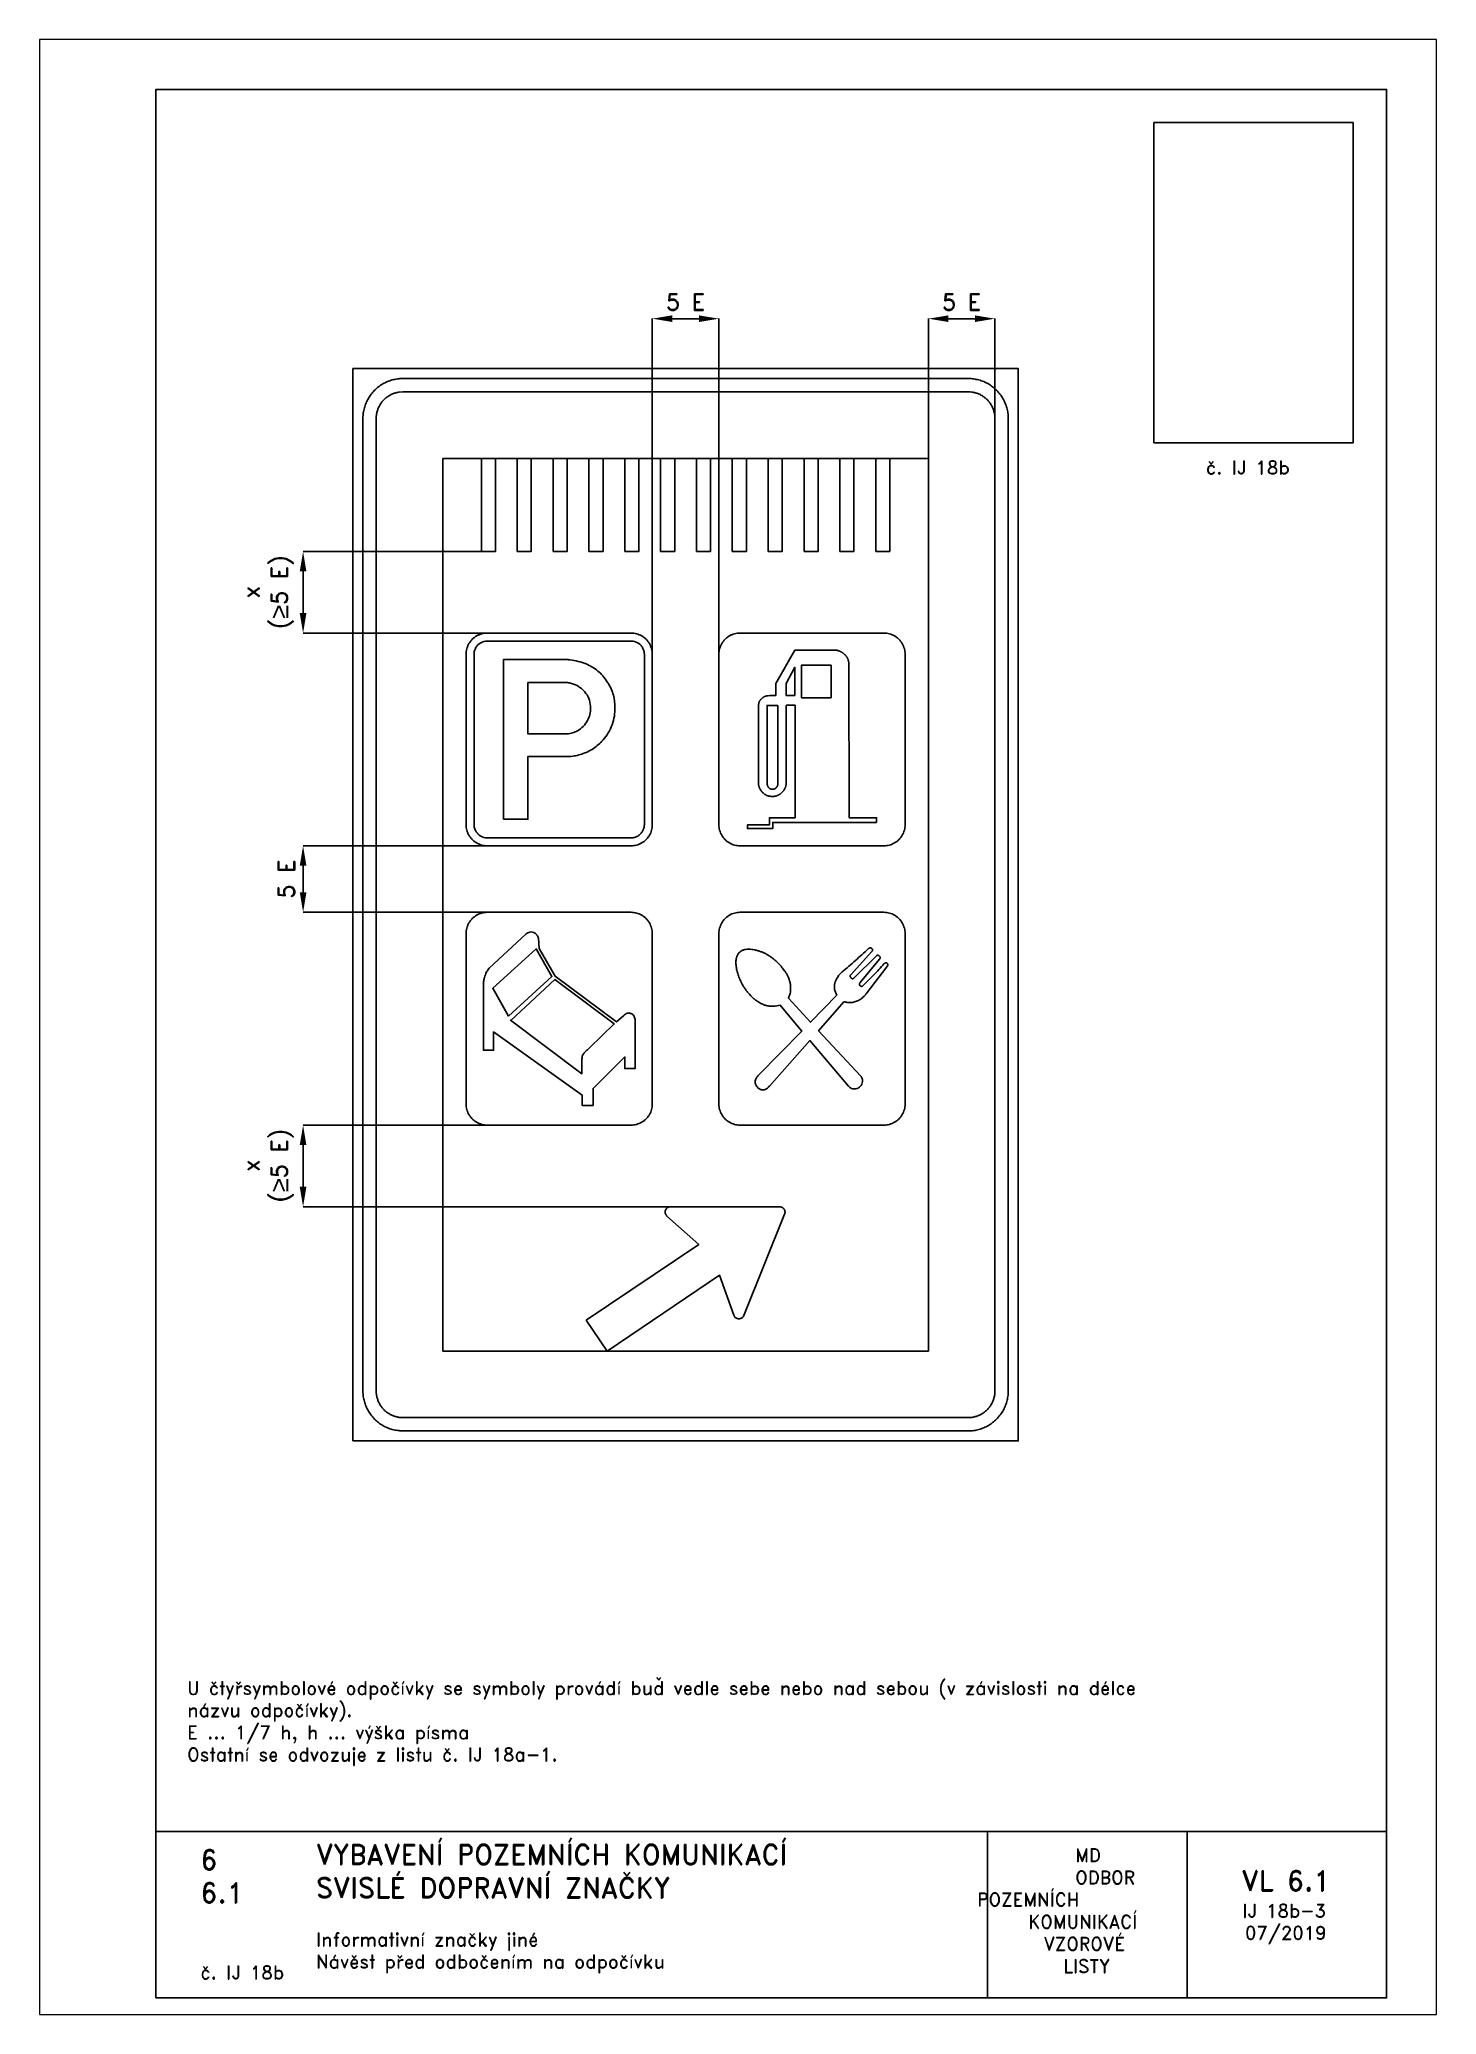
# Paper-space layout 'IJ 18b-3' of a CAD drawing. Header units: millimetres. Extents: x 0 to 210, y 0 to 297.
# The model-space entities are those that its viewports show. They can reach past a viewport. Long polylines and large blocks are cut down to what shows.
import ezdxf

# ---------------------------------------------------------------- set-up
doc = ezdxf.new("R2010")
doc.units = ezdxf.units.MM
doc.header["$LTSCALE"] = 5
doc.linetypes.add('ČÁRKOVANÁX2', pattern=[1.5, 1, -0.5])
for name, color, linetype in [('Kóty', 2, 'Continuous'), ('Rozpiska', 7, 'Continuous'), ('Značka', 7, 'Continuous')]:
    doc.layers.add(name, color=color, linetype=linetype)
doc.layers.add('Rámeček', color=6, linetype='Continuous', plot=False)
doc.styles.get("Standard").update_dxf_attribs({"font": 'romand.shx', "height": 50})
doc.dimstyles.get("Standard").update_dxf_attribs({"dimtxt": 50, "dimasz": 60, "dimexe": 0.18, "dimexo": 0.0625, "dimgap": 25, "dimtad": 1, "dimdec": 0, "dimzin": 0, "dimdsep": 46, "dimtxsty": 'Standard', "dimcen": 0.09, "dimadec": 0, "dimazin": 0, "dimtfac": 1, "dimtdec": 0, "dimtofl": 0, "dimtmove": 0, "dimatfit": 3, "dimfxl": 1, "dimtolj": 1, "dimtzin": 0, "dimarcsym": 0})
picture_1 = doc.add_image_def('image1.png', size_in_pixel=(238, 382))

psp = doc.layouts.new('IJ 18b-3')

# ---------------------------------------------------------------- texts
at = {"layer": 'Rozpiska', "color": 7, "attachment_point": 1}
for s, width, heights, insert, char_height in [('\\pi2.51048;č. IJ 18b', 19.4019, [0], (172.83, 233.62), 2), ('U čtyřsymbolové odpočívky se symboly provádí buď vedle sebe nebo nad sebou (v závislosti na délce \\Pnázvu odpočívky).{\\H2.19048x; }\\PE ... 1/7 h, h ... výška písma{\\H1.79365x; }\\POstatní se odvozuje z listu č. IJ 18a-1.{\\H1.73545x; }', 177.6822, [0], (22.19, 50.1), 2), ('6', 149.0422, [0], (24.17, 24.77), 3), ('{\\C6;VYBAVENÍ POZEMNÍCH KOMUNIKACÍ\\P}SVISLÉ DOPRAVNÍ ZNAČKY{\\H1.34524x; }', 149.0422, [0], (41.56, 25.56), 3), ('\\pi14.7414;{\\C6;MD\\P\\pi2.36044;}ODBOR POZEMNÍCH{\\H1.57143x; }\\P\\pi7.69378;KOMUNIKACÍ{\\H1.5x; }\\P\\pi9.97949;{\\C6;VZOROVÉ\\H1.47619x; \\H0.67742x;\\P\\pi12.93187;LISTY\\H1.26984x; }', 33.1018, [0], (140.95, 24.95), 2), ('\\pi1.03113;{\\H1.5x;\\C6;VL 6.1\\P\\pi1.12633;\\H0.66667x;IJ 18b-3\\H1.66666x; \\H0.6x;\\P\\pi1.5549;07/2019\\H1.80159x; }', 16.0623, [0], (179.66, 21.61), 2), ('6.1', 149.0422, [0], (24.17, 19.78), 3), ('{\\C6;Informativní značky jiné\\P}Návěst před odbočením na odpočívku{\\H1.83333x; }', 149.0422, [0], (41.56, 12.29), 2), ('{\\C6;č. IJ 18b}', 18.3305, [2.67], (24.18, 7.31), 2)]:
    psp.add_mtext_dynamic_manual_height_columns(s, width=width, gutter_width=100, heights=heights, dxfattribs=dict(at, insert=insert, char_height=char_height))

msp = doc.modelspace()

# ---------------------------------------------------------------- texts
at = {"layer": 'Kóty', "char_height": 50, "attachment_point": 5, "rotation": 90}
for insert, width in [((651.6, 3485.1), 304.646), ((651.6, 1760.3), 312.556)]:
    msp.add_mtext('\\A1;x\\P({\\fArial|b0|i0|c238|p34;\\H1.08333x;≥\\Fromand|c238;\\H0.92308x;5 E)}', dxfattribs=dict(at, insert=insert, width=width))

# ---------------------------------------------------------------- blocks, each defined once
blk = doc.blocks.new('*D0')
at = {"layer": 'Defpoints', "color": 0, "transparency": 16777216}
for p in [(2836.4, 4307.7), (2636.4, 3887.7), (2836.4, 3909.2)]:
    blk.add_point(p, dxfattribs=at)
at = {"layer": 'Kóty', "color": 0, "lineweight": -2, "transparency": 16777216}
for p, q in [((2636.4, 3887.7), (2636.4, 4307.9)), ((2696.4, 4307.7), (2776.4, 4307.7)), ((2836.4, 3909.3), (2836.4, 4307.9))]:
    blk.add_line(p, q, dxfattribs=at)
at = {"layer": 'Kóty', "color": 0, "transparency": 16777216}
for points in [[(2696.4, 4317.7), (2696.4, 4297.7), (2636.4, 4307.7)], [(2776.4, 4317.7), (2776.4, 4297.7), (2836.4, 4307.7)]]:
    blk.add_solid(points, dxfattribs=at)
at = {"layer": 'Kóty', "color": 0, "transparency": 16777216, "insert": (2736.4, 4357.7), "char_height": 50, "attachment_point": 5}
blk.add_mtext('\\A1;5 E', dxfattribs=at)
blk = doc.blocks.new('*D1')
at = {"layer": 'Defpoints', "color": 0, "transparency": 16777216}
for p in [(756.4, 2722.3), (1345.2, 2722.3), (1346.2, 2522.3)]:
    blk.add_point(p, dxfattribs=at)
at = {"layer": 'Kóty', "color": 0, "lineweight": -2, "transparency": 16777216}
for p, q in [((1345.1, 2722.3), (756.2, 2722.3)), ((756.4, 2582.3), (756.4, 2662.3)), ((1346.1, 2522.3), (756.2, 2522.3))]:
    blk.add_line(p, q, dxfattribs=at)
at = {"layer": 'Kóty', "color": 0, "transparency": 16777216}
for points in [[(746.4, 2662.3), (766.4, 2662.3), (756.4, 2722.3)], [(746.4, 2582.3), (766.4, 2582.3), (756.4, 2522.3)]]:
    blk.add_solid(points, dxfattribs=at)
at = {"layer": 'Kóty', "color": 0, "transparency": 16777216, "insert": (706.4, 2622.3), "char_height": 50, "attachment_point": 5, "rotation": 90}
blk.add_mtext('\\A1;5 E', dxfattribs=at)
blk = doc.blocks.new('*D2')
at = {"layer": 'Defpoints', "color": 0, "transparency": 16777216}
for p in [(2006.4, 4307.7), (1806.4, 3195.5), (2006.4, 3195.5)]:
    blk.add_point(p, dxfattribs=at)
at = {"layer": 'Kóty', "color": 0, "lineweight": -2, "transparency": 16777216}
for p, q in [((1806.4, 3195.6), (1806.4, 4307.9)), ((1866.4, 4307.7), (1946.4, 4307.7)), ((2006.4, 3195.6), (2006.4, 4307.9))]:
    blk.add_line(p, q, dxfattribs=at)
at = {"layer": 'Kóty', "color": 0, "transparency": 16777216}
for points in [[(1866.4, 4317.7), (1866.4, 4297.7), (1806.4, 4307.7)], [(1946.4, 4317.7), (1946.4, 4297.7), (2006.4, 4307.7)]]:
    blk.add_solid(points, dxfattribs=at)
at = {"layer": 'Kóty', "color": 0, "transparency": 16777216, "insert": (1906.4, 4357.7), "char_height": 50, "attachment_point": 5}
blk.add_mtext('\\A1;5 E', dxfattribs=at)

# ---------------------------------------------------------------- dimensions: what is measured, and where the dimension line sits
at = {"layer": 'Kóty'}
for base, p1, p2, picture, middle in [((2006.4, 4307.7), (1806.4, 3195.5), (2006.4, 3195.5), '*D2', (1906.4, 4357.7)), ((2836.4, 4307.7), (2636.4, 3887.7), (2836.4, 3909.2), '*D0', (2736.4, 4357.7))]:
    dim = msp.add_linear_dim(base=base, p1=p1, p2=p2, text='5 E', dimstyle='Standard', dxfattribs=at)
    dim.commit()
    dim.dimension.update_dxf_attribs({"geometry": picture, "text_midpoint": middle})
dim = msp.add_linear_dim(base=(756.4, 2722.3), p1=(1346.2, 2522.3), p2=(1345.2, 2722.3), angle=90, text='5 E', dimstyle='Standard', dxfattribs=at)
dim.commit()
dim.dimension.update_dxf_attribs({"geometry": '*D1', "text_midpoint": (706.4, 2622.3)})

# ---------------------------------------------------------------- linework, layer by layer
at = {"layer": 'Kóty'}
for p, q in [((1292.4, 3607.7), (756.2, 3607.7)), ((756.4, 3547.7), (756.4, 3422.3)), ((1313.6, 3362.3), (756.2, 3362.3)), ((1345.2, 1882.3), (756.2, 1882.3)), ((756.4, 1696.8), (756.4, 1822.3)), ((1882.3, 1636.8), (756.2, 1636.8))]:
    msp.add_line(p, q, dxfattribs=at)
for points in [[(746.4, 3547.7), (766.4, 3547.7), (756.4, 3607.7)], [(746.4, 3422.3), (766.4, 3422.3), (756.4, 3362.3)], [(746.4, 1822.3), (766.4, 1822.3), (756.4, 1882.3)], [(746.4, 1696.8), (766.4, 1696.8), (756.4, 1636.8)]]:
    msp.add_solid(points, dxfattribs=at)
at = {"layer": 'Značka', "color": 5}
for points in [[(906.4, 932.7), (906.4, 4157.7), (2906.4, 4157.7), (2906.4, 932.7), (906.4, 932.7)], [(1292.4, 3607.7), (1292.4, 3887.6), (1334.9, 3887.6), (1334.9, 3607.7), (1292.4, 3607.7)], [(1400.2, 3607.7), (1400.2, 3887.6), (1442.6, 3887.6), (1442.6, 3607.7), (1400.2, 3607.7)], [(1508, 3607.7), (1508, 3887.6), (1550.4, 3887.6), (1550.4, 3607.7), (1508, 3607.7)], [(1615.7, 3607.7), (1615.7, 3887.6), (1658.2, 3887.6), (1658.2, 3607.7), (1615.7, 3607.7)], [(1723.5, 3607.7), (1723.5, 3887.6), (1766, 3887.6), (1766, 3607.7), (1723.5, 3607.7)], [(1831.3, 3607.7), (1831.3, 3887.6), (1873.7, 3887.6), (1873.7, 3607.7), (1831.3, 3607.7)], [(1939.1, 3607.7), (1939.1, 3887.6), (1981.5, 3887.6), (1981.5, 3607.7), (1939.1, 3607.7)], [(2046.8, 3607.7), (2046.8, 3887.6), (2089.3, 3887.6), (2089.3, 3607.7), (2046.8, 3607.7)], [(2154.6, 3607.7), (2154.6, 3887.6), (2197, 3887.6), (2197, 3607.7), (2154.6, 3607.7)], [(2262.4, 3607.7), (2262.4, 3887.6), (2304.8, 3887.6), (2304.8, 3607.7), (2262.4, 3607.7)], [(2370.1, 3607.7), (2370.1, 3887.6), (2412.6, 3887.6), (2412.6, 3607.7), (2370.1, 3607.7)], [(2477.9, 3607.7), (2477.9, 3887.6), (2520.4, 3887.6), (2520.4, 3607.7), (2477.9, 3607.7)]]:
    msp.add_lwpolyline(points, dxfattribs=at)
for points in [[(1056.4, 962.7), (1055.9, 962.7), (1055.5, 962.7, -0.032207), (1040, 963.8, -0.035399), (1024.7, 966.9, -0.036245), (1010, 971.9, -0.034411), (996.1, 978.9, -0.033707), (983.2, 987.5, -0.034086), (971.5, 997.8, -0.03418), (961.2, 1009.5, -0.034255), (952.6, 1022.4, -0.03402), (945.7, 1036.3, -0.033375), (940.6, 1051, -0.034152), (937.4, 1066.2, -0.036782), (936.4, 1081.7), (936.4, 1082.2), (936.4, 1082.7), (936.4, 4007.7), (936.4, 4008.1), (936.4, 4008.6, -0.032207), (937.5, 4024.1, -0.035399), (940.6, 4039.3, -0.036245), (945.6, 4054.1, -0.034411), (952.6, 4067.9, -0.033707), (961.3, 4080.9, -0.034086), (971.5, 4092.5, -0.03418), (983.2, 4102.8, -0.034255), (996.1, 4111.4, -0.03402), (1010, 4118.4, -0.033375), (1024.7, 4123.4, -0.034152), (1040, 4126.6, -0.036782), (1055.5, 4127.7), (1055.9, 4127.7), (1056.4, 4127.7), (2756.4, 4127.7), (2756.9, 4127.7), (2757.3, 4127.7, -0.032207), (2772.8, 4126.6, -0.035399), (2788.1, 4123.4, -0.036245), (2802.8, 4118.4, -0.034411), (2816.7, 4111.4, -0.033707), (2829.6, 4102.8, -0.034086), (2841.2, 4092.5, -0.03418), (2851.5, 4080.9, -0.034255), (2860.2, 4067.9, -0.03402), (2867.1, 4054.1, -0.033375), (2872.1, 4039.3, -0.034152), (2875.4, 4024.1, -0.036782), (2876.4, 4008.6), (2876.4, 4008.1), (2876.4, 4007.7), (2876.4, 1082.7), (2876.4, 1082.2), (2876.4, 1081.7, -0.032207), (2875.3, 1066.2, -0.035399), (2872.1, 1051, -0.036245), (2867.2, 1036.3, -0.034411), (2860.2, 1022.4, -0.033707), (2851.5, 1009.5, -0.034086), (2841.2, 997.8, -0.03418), (2829.6, 987.5, -0.034255), (2816.7, 978.9, -0.03402), (2802.8, 972, -0.033375), (2788.1, 966.9, -0.034152), (2772.8, 963.7, -0.036782), (2757.3, 962.7), (2756.9, 962.7), (2756.4, 962.7), (1056.4, 962.7)], [(1056.4, 1002.7), (2756.4, 1002.7), (2756.7, 1002.7), (2757, 1002.7, 0.032183), (2767.4, 1003.4, 0.035493), (2777.5, 1005.5, 0.036297), (2787.3, 1008.8, 0.034425), (2796.6, 1013.5, 0.033754), (2805.2, 1019.2, 0.034097), (2813, 1026.1, 0.034211), (2819.8, 1033.9, 0.03418), (2825.6, 1042.5, 0.034014), (2830.2, 1051.8, 0.03347), (2833.6, 1061.6, 0.034124), (2835.7, 1071.7, 0.036764), (2836.4, 1082), (2836.4, 1082.4), (2836.4, 1082.7), (2836.4, 4007.7), (2836.4, 4008), (2836.4, 4008.3, 0.032183), (2835.7, 4018.6, 0.035493), (2833.6, 4028.8, 0.036297), (2830.2, 4038.6, 0.034425), (2825.6, 4047.9, 0.033754), (2819.8, 4056.5, 0.034097), (2813, 4064.2, 0.034211), (2805.2, 4071.1, 0.03418), (2796.6, 4076.9, 0.034014), (2787.3, 4081.5, 0.03347), (2777.5, 4084.8, 0.034124), (2767.3, 4087, 0.036764), (2757, 4087.7), (2756.7, 4087.7), (2756.4, 4087.7), (1056.4, 4087.7), (1056.1, 4087.7), (1055.8, 4087.7), (1045.4, 4086.9, 0.035493), (1035.3, 4084.8, 0.036297), (1025.5, 4081.5, 0.034425), (1016.2, 4076.9, 0.033754), (1007.6, 4071.1, 0.034097), (999.8, 4064.2, 0.034211), (993, 4056.5, 0.03418), (987.2, 4047.9, 0.034014), (982.6, 4038.6, 0.03347), (979.2, 4028.8, 0.034124), (977.1, 4018.6, 0.036764), (976.4, 4008.3, 0.001553), (976.4, 4008), (976.4, 4007.7), (976.4, 1082.7), (976.4, 1082.4), (976.4, 1082, 0.032183), (977.1, 1071.7, 0.035493), (979.2, 1061.6, 0.036297), (982.5, 1051.7, 0.034425), (987.2, 1042.5, 0.033754), (993, 1033.9, 0.034097), (999.8, 1026.1, 0.034211), (1007.6, 1019.2, 0.03418), (1016.2, 1013.5, 0.034014), (1025.5, 1008.9, 0.03347), (1035.3, 1005.5, 0.034124), (1045.4, 1003.4, 0.036764), (1055.8, 1002.7), (1056.1, 1002.7), (1056.4, 1002.7)], [(1310.4, 2722.3), (1310.1, 2722.3), (1309.9, 2722.3, -0.032205), (1301.6, 2722.8, -0.035467), (1293.5, 2724.5, -0.036263), (1285.7, 2727.2, -0.034341), (1278.2, 2730.9, -0.033748), (1271.4, 2735.5, -0.034108), (1265.1, 2741, -0.034171), (1259.6, 2747.2, -0.034262), (1255.1, 2754.1, -0.03395), (1251.3, 2761.5, -0.03342), (1248.7, 2769.4, -0.034145), (1246.9, 2777.5, -0.036754), (1246.4, 2785.8), (1246.4, 2786), (1246.4, 2786.3), (1246.4, 3298.3), (1246.4, 3298.5), (1246.4, 3298.8, -0.032203), (1247, 3307, -0.035467), (1248.7, 3315.1, -0.036263), (1251.3, 3323, -0.034499), (1255.1, 3330.4, -0.033714), (1259.7, 3337.3, -0.034071), (1265.1, 3343.5, -0.034171), (1271.4, 3349, -0.034262), (1278.2, 3353.6, -0.034003), (1285.7, 3357.3, -0.033402), (1293.5, 3360, -0.034087), (1301.6, 3361.7, -0.036754), (1309.9, 3362.3), (1310.1, 3362.3), (1310.4, 3362.3), (1742.4, 3362.3), (1742.6, 3362.3), (1742.9, 3362.3, -0.032147), (1751.2, 3361.7, -0.035351), (1759.3, 3360, -0.036318), (1767.1, 3357.3, -0.034446), (1774.5, 3353.6, -0.033748), (1781.4, 3349, -0.034108), (1787.6, 3343.5, -0.034171), (1793.1, 3337.3, -0.034262), (1797.7, 3330.4, -0.034003), (1801.4, 3323, -0.033458), (1804.1, 3315.1, -0.034145), (1805.8, 3307, -0.036752), (1806.4, 3298.8), (1806.4, 3298.5), (1806.4, 3298.3), (1806.4, 2786.3), (1806.4, 2786), (1806.4, 2785.8, -0.032205), (1805.8, 2777.5, -0.035467), (1804.1, 2769.4, -0.036263), (1801.5, 2761.5, -0.034446), (1797.7, 2754.1, -0.033748), (1793.1, 2747.2, -0.034108), (1787.6, 2741, -0.034171), (1781.4, 2735.5, -0.034262), (1774.5, 2730.9, -0.034003), (1767.1, 2727.2, -0.033458), (1759.3, 2724.5, -0.034145), (1751.2, 2722.8, -0.036754), (1742.9, 2722.3), (1742.6, 2722.3), (1742.4, 2722.3), (1310.4, 2722.3)], [(1310.4, 2746.3), (1742.4, 2746.3), (1742.6, 2746.3), (1742.7, 2746.3), (1747.9, 2746.6, 0.035596), (1752.9, 2747.7, 0.036294), (1757.9, 2749.3, 0.034382), (1762.5, 2751.7, 0.03369), (1766.8, 2754.5, 0.034129), (1770.7, 2758, 0.03425), (1774.1, 2761.9, 0.03435), (1777, 2766.2, 0.034077), (1779.3, 2770.8, 0.033364), (1781, 2775.7, 0.034078), (1782, 2780.8, 0.036723), (1782.4, 2785.9), (1782.4, 2786.1), (1782.4, 2786.3), (1782.4, 3298.3), (1782.4, 3298.4), (1782.4, 3298.6, 0.032276), (1782, 3303.7, 0.035389), (1781, 3308.8, 0.036177), (1779.3, 3313.7, 0.034382), (1777, 3318.4, 0.033794), (1774.1, 3322.7, 0.034129), (1770.7, 3326.5, 0.03425), (1766.8, 3330), (1762.5, 3332.8), (1757.9, 3335.2), (1752.9, 3336.8), (1747.9, 3337.9), (1742.7, 3338.3), (1742.6, 3338.3), (1742.4, 3338.3), (1310.4, 3338.3), (1310.2, 3338.3), (1310.1, 3338.3), (1304.9, 3337.9), (1299.8, 3336.8), (1294.9, 3335.2), (1290.3, 3332.8), (1286, 3330), (1282.1, 3326.5), (1278.7, 3322.7, 0.034246), (1275.8, 3318.4, 0.034032), (1273.5, 3313.7, 0.033397), (1271.8, 3308.8, 0.034094), (1270.7, 3303.7, 0.03672), (1270.4, 3298.6), (1270.4, 3298.4, 0.003106), (1270.4, 3298.3), (1270.4, 2786.3), (1270.4, 2786.1), (1270.4, 2785.9, 0.032279), (1270.8, 2780.8, 0.035412), (1271.8, 2775.7, 0.036237), (1273.5, 2770.8, 0.034466), (1275.8, 2766.2, 0.033739), (1278.7, 2761.9, 0.034004), (1282.1, 2758, 0.03425), (1286, 2754.5), (1290.3, 2751.7), (1294.9, 2749.4), (1299.8, 2747.7), (1304.9, 2746.6), (1310.1, 2746.3), (1310.2, 2746.3), (1310.4, 2746.3)], [(1358.8, 2802.3), (1358.8, 3282.3), (1552.9, 3282.3), (1555.8, 3281.9), (1558.7, 3281.5, -0.025356), (1583.3, 3277, -0.042941), (1607, 3269.3, -0.079584), (1642.4, 3248.1, -0.076492), (1669.8, 3217, -0.076894), (1687.8, 3180, -0.075727), (1694, 3139.2, -0.094029), (1685.4, 3086.4, -0.098357), (1658.1, 3040.7, -0.073285), (1629.2, 3015, -0.067683), (1594.3, 2998.3, -0.034219), (1576.2, 2993.3, -0.037913), (1557.7, 2991), (1554.6, 2990.8), (1551.5, 2990.7), (1432.3, 2990.7), (1432.3, 2802.3), (1358.8, 2802.3)], [(1432.3, 3213.3), (1432.3, 3058.9), (1546, 3058.9), (1548.2, 3058.9), (1550.5, 3059, 0.067141), (1566.4, 3061.8, 0.057733), (1581.4, 3068.6, 0.071719), (1598.6, 3081.6, 0.074477), (1611.3, 3099, 0.068296), (1618.6, 3117.2, 0.065349), (1620.8, 3136.7, 0.077208), (1617.4, 3160, 0.083743), (1606.9, 3180.9, 0.0734), (1593, 3195.9, 0.066101), (1575.5, 3206.5, 0.0427), (1563.6, 3210.9, 0.049237), (1551.3, 3213.1), (1549.4, 3213.2), (1547.5, 3213.3), (1432.3, 3213.3)], [(1607.5, 1295.5), (1670.2, 1202.7), (2008.4, 1430.8), (2051.7, 1310.4), (2052, 1309.6, 0.01046), (2052.3, 1308.9, 0.051636), (2053.8, 1306.3, 0.051515), (2055.9, 1304, 0.064283), (2059, 1301.7, 0.064123), (2062.6, 1300.3, 0.06414), (2066.4, 1299.7, 0.063832), (2070.3, 1300.2, 0.063334), (2073.9, 1301.4, 0.062398), (2077.1, 1303.6, 0.05156), (2079.3, 1305.8, 0.056273), (2080.9, 1308.4, 0.011036), (2081.3, 1309.1), (2081.6, 1309.8), (2204.2, 1614.4), (2204.4, 1615.2, 0.010676), (2204.7, 1615.9, 0.052006), (2205.3, 1619, 0.052271), (2205.2, 1622.1, 0.064854), (2204.4, 1625.9, 0.06501), (2202.6, 1629.4, 0.064638), (2200.1, 1632.3, 0.063182), (2196.9, 1634.5, 0.052082), (2194, 1635.8, 0.056945), (2190.9, 1636.3), (2190.1, 1636.4), (2189.4, 1636.4), (1861, 1636.8), (1860.2, 1636.8), (1859.4, 1636.8, 0.051433), (1856.4, 1636.2, 0.051428), (1853.5, 1635, 0.06414), (1850.3, 1632.9, 0.064188), (1847.8, 1630, 0.064146), (1846, 1626.6, 0.063932), (1845.1, 1622.8, 0.063623), (1845, 1619, 0.062329), (1846, 1615.2, 0.051542), (1847.3, 1612.4, 0.056402), (1849.2, 1610), (1849.7, 1609.4), (1850.3, 1608.9), (1945.8, 1523.7), (1607.5, 1295.5)]]:
    msp.add_lwpolyline(points, format="xyb", dxfattribs=at)
at = {"layer": 'Značka', "color": 6, "linetype": 'ČÁRKOVANÁX2', "ltscale": 5}
msp.add_lwpolyline([(2636.4, 3887.7), (1176.4, 3887.7), (1176.4, 1202.7), (2636.4, 1202.7), (2636.4, 3887.7)], dxfattribs=at)
at = {"layer": 'Značka', "color": 251}
for points in [[(2070.4, 2722.3), (2070.1, 2722.3), (2069.9, 2722.3, -0.032205), (2061.6, 2722.8, -0.035467), (2053.5, 2724.5, -0.036263), (2045.7, 2727.2, -0.034341), (2038.2, 2730.9, -0.033748), (2031.4, 2735.5, -0.034108), (2025.1, 2741, -0.034171), (2019.6, 2747.2, -0.034262), (2015.1, 2754.1, -0.03395), (2011.3, 2761.5, -0.03342), (2008.7, 2769.4, -0.034145), (2006.9, 2777.5, -0.036754), (2006.4, 2785.8), (2006.4, 2786), (2006.4, 2786.3), (2006.4, 3298.3), (2006.4, 3298.5), (2006.4, 3298.8, -0.032203), (2007, 3307, -0.035467), (2008.7, 3315.1, -0.036263), (2011.3, 3323, -0.034499), (2015.1, 3330.4, -0.033714), (2019.7, 3337.3, -0.034071), (2025.1, 3343.5, -0.034171), (2031.4, 3349, -0.034262), (2038.2, 3353.6, -0.034003), (2045.7, 3357.3, -0.033402), (2053.5, 3360, -0.034087), (2061.6, 3361.7, -0.036754), (2069.9, 3362.3), (2070.1, 3362.3), (2070.4, 3362.3), (2502.4, 3362.3), (2502.6, 3362.3), (2502.9, 3362.3, -0.032147), (2511.2, 3361.7, -0.035351), (2519.3, 3360, -0.036318), (2527.1, 3357.3, -0.034446), (2534.5, 3353.6, -0.033748), (2541.4, 3349, -0.034108), (2547.6, 3343.5, -0.034171), (2553.1, 3337.3, -0.034262), (2557.7, 3330.4, -0.034003), (2561.4, 3323, -0.033458), (2564.1, 3315.1, -0.034145), (2565.8, 3307, -0.036752), (2566.4, 3298.8), (2566.4, 3298.5), (2566.4, 3298.3), (2566.4, 2786.3), (2566.4, 2786), (2566.4, 2785.8, -0.032205), (2565.8, 2777.5, -0.035467), (2564.1, 2769.4, -0.036263), (2561.5, 2761.5, -0.034446), (2557.7, 2754.1, -0.033748), (2553.1, 2747.2, -0.034108), (2547.6, 2741, -0.034171), (2541.4, 2735.5, -0.034262), (2534.5, 2730.9, -0.034003), (2527.1, 2727.2, -0.033458), (2519.3, 2724.5, -0.034145), (2511.2, 2722.8, -0.036754), (2502.9, 2722.3), (2502.6, 2722.3), (2502.4, 2722.3), (2070.4, 2722.3)], [(2480.5, 2792.1), (2168.5, 2792.6), (2168.5, 2774.3), (2092.3, 2774.3), (2092.3, 2785.1), (2158.2, 2785.1), (2158.2, 2806.7), (2235.8, 2806.7), (2235.8, 3144.9), (2209, 3144.9), (2209, 2913.8), (2209, 2911.4), (2209, 2911.3), (2209, 2911.2), (2208.8, 2910.3), (2208.7, 2909.5), (2208.6, 2908.7), (2208.6, 2907.9), (2208.5, 2907.2), (2208.4, 2906.5), (2208.4, 2905.9), (2208.3, 2905.3), (2208.2, 2904.6), (2208.1, 2903.9), (2207.8, 2902.7), (2207.6, 2901.5), (2207.3, 2900.4), (2206.9, 2899.4), (2206.5, 2898.3), (2206.1, 2897.3), (2205.8, 2896.4), (2205.4, 2895.6), (2204.8, 2894.6), (2204.3, 2893.6), (2203.6, 2892.3), (2202.9, 2891), (2202.2, 2889.9), (2201.5, 2888.9), (2200.8, 2887.9), (2200.1, 2886.9), (2199.5, 2886.2), (2198.9, 2885.5), (2198.1, 2884.6), (2197.2, 2883.7), (2196.2, 2882.6), (2195.1, 2881.4), (2194.1, 2880.5), (2193, 2879.7), (2192, 2878.9), (2190.9, 2878.1), (2190, 2877.5), (2189.1, 2877), (2188, 2876.3), (2186.9, 2875.7), (2185.5, 2874.9), (2184.1, 2874.2), (2182.9, 2873.7), (2181.7, 2873.2), (2180.5, 2872.7), (2179.3, 2872.4), (2178.4, 2872.1), (2177.4, 2871.9), (2176.3, 2871.7), (2175.1, 2871.5), (2173.3, 2871.2), (2171.5, 2871), (2170, 2870.9), (2168.5, 2870.8), (2167, 2870.8), (2165.5, 2870.9), (2164.3, 2870.9), (2163.1, 2871), (2161.6, 2871.3), (2160.1, 2871.5), (2158.2, 2871.8), (2156.3, 2872.1), (2154.7, 2872.5), (2153.1, 2872.9), (2151.5, 2873.5), (2149.9, 2874.1), (2148.7, 2874.7), (2147.5, 2875.3), (2146, 2876.2), (2144.5, 2877.1), (2143, 2878.2), (2141.6, 2879.3), (2140.4, 2880.3), (2139.2, 2881.4), (2138.1, 2882.5), (2137, 2883.6), (2136.1, 2884.5), (2135.3, 2885.5), (2134.2, 2886.7), (2133.3, 2887.9), (2132.2, 2889.4), (2131.3, 2891), (2130.6, 2892.3), (2129.9, 2893.6), (2129.2, 2894.9), (2128.7, 2896.2), (2128.2, 2897.2), (2127.9, 2898.3), (2127.5, 2899.7), (2127.1, 2901.1), (2126.7, 2902.3), (2126.3, 2903.6), (2126.1, 2904.7), (2126, 2905.9), (2125.9, 2907), (2125.8, 2908.2), (2125.8, 2909.1), (2125.7, 2910.1), (2125.7, 2911.2), (2125.7, 2912.4), (2125.7, 2913.5), (2125.7, 2914.7), (2125.7, 2915.6), (2125.7, 2916.5), (2125.7, 2917.4), (2125.7, 2918.2), (2125.7, 2918.9), (2125.7, 2919.6), (2125.7, 2920.3), (2125.7, 2921), (2125.7, 2921.2), (2125.7, 2921.3), (2125.7, 3132.2), (2125.7, 3139.3), (2125.7, 3139.4), (2125.7, 3139.6), (2125.7, 3140.6), (2125.7, 3141.6, -0.001516), (2125.7, 3142.6, -0.002514), (2125.8, 3143.6, -0.003599), (2125.8, 3144.5), (2125.9, 3145.5), (2125.9, 3146.2), (2126, 3146.9), (2126.1, 3147.8), (2126.2, 3148.7), (2126.4, 3149.9), (2126.6, 3151.1), (2126.9, 3152.1), (2127.1, 3153.2), (2127.4, 3154.2), (2127.8, 3155.2), (2128.1, 3156), (2128.5, 3156.7), (2128.9, 3157.6), (2129.5, 3158.5), (2130, 3159.2), (2130.5, 3159.9), (2131, 3160.4), (2131.4, 3161), (2131.9, 3161.6), (2132.3, 3162.1), (2132.7, 3162.6), (2133.1, 3163), (2133.7, 3163.6), (2134.2, 3164.2), (2135.3, 3165.3), (2136.4, 3166.4), (2137.4, 3167.3), (2138.4, 3168.1), (2139.5, 3168.9), (2140.7, 3169.7), (2141.6, 3170.2), (2142.5, 3170.7), (2143.8, 3171.2), (2145, 3171.7), (2146.2, 3172.1), (2147.4, 3172.5), (2148.4, 3172.8), (2149.4, 3173), (2150.3, 3173.2), (2151.3, 3173.4), (2152.1, 3173.4), (2152.9, 3173.5), (2153.8, 3173.5), (2154.6, 3173.6), (2154.7, 3173.6), (2154.9, 3173.6), (2160.1, 3174), (2177.5, 3174.5), (2177.5, 3210.7), (2235.3, 3310.3), (2362.4, 3310.3), (2362.5, 3310.2), (2362.6, 3310.2), (2363.3, 3309.9), (2364.1, 3309.7), (2364.8, 3309.4), (2365.5, 3309.2), (2366.2, 3309), (2366.9, 3308.8), (2367.5, 3308.6), (2368, 3308.4), (2368.7, 3308.2), (2369.4, 3307.9), (2370.5, 3307.4), (2371.5, 3306.9), (2372.4, 3306.4), (2373.3, 3306), (2374.2, 3305.6), (2375.1, 3305.1), (2375.7, 3304.7), (2376.4, 3304.3), (2377.1, 3303.8), (2377.9, 3303.2), (2378.8, 3302.5), (2379.8, 3301.9), (2380.5, 3301.3), (2381.2, 3300.7), (2381.9, 3300.2), (2382.5, 3299.6), (2383.1, 3299.1), (2383.6, 3298.7), (2384.3, 3298.1), (2385, 3297.6), (2385.8, 3296.7), (2386.6, 3295.9), (2387.3, 3295.2), (2388, 3294.4), (2388.6, 3293.7), (2389.2, 3292.9), (2389.7, 3292.3), (2390.1, 3291.7), (2390.6, 3290.9), (2391.1, 3290.1), (2391.9, 3288.7), (2392.7, 3287.3), (2393.3, 3286.1), (2393.9, 3284.9), (2394.4, 3283.6), (2394.9, 3282.4), (2395.2, 3281.4), (2395.6, 3280.4), (2395.9, 3279.1), (2396.2, 3277.8), (2396.4, 3276.7), (2396.6, 3275.5), (2396.7, 3274.5), (2396.8, 3273.5), (2396.9, 3272.5), (2397, 3271.5), (2397.1, 3270.7), (2397.1, 3270), (2397.2, 3269.1), (2397.2, 3268.3), (2397.2, 3268.1), (2397.2, 3268), (2397.7, 2806.7), (2480.5, 2806.7), (2480.5, 2792.6), (2480.5, 2792.1)], [(1310.4, 1882.3), (1310.1, 1882.3), (1309.9, 1882.3, -0.032205), (1301.6, 1882.8, -0.035467), (1293.5, 1884.5, -0.036263), (1285.7, 1887.2, -0.034341), (1278.2, 1890.9, -0.033748), (1271.4, 1895.5, -0.034108), (1265.1, 1901, -0.034171), (1259.6, 1907.2, -0.034262), (1255.1, 1914.1, -0.03395), (1251.3, 1921.5, -0.03342), (1248.7, 1929.4, -0.034145), (1246.9, 1937.5, -0.036754), (1246.4, 1945.8), (1246.4, 1946), (1246.4, 1946.3), (1246.4, 2458.3), (1246.4, 2458.5), (1246.4, 2458.8, -0.032203), (1247, 2467, -0.035467), (1248.7, 2475.1, -0.036263), (1251.3, 2483, -0.034499), (1255.1, 2490.4, -0.033714), (1259.7, 2497.3, -0.034071), (1265.1, 2503.5, -0.034171), (1271.4, 2509, -0.034262), (1278.2, 2513.6, -0.034003), (1285.7, 2517.3, -0.033402), (1293.5, 2520, -0.034087), (1301.6, 2521.7, -0.036754), (1309.9, 2522.3), (1310.1, 2522.3), (1310.4, 2522.3), (1742.4, 2522.3), (1742.6, 2522.3), (1742.9, 2522.3, -0.032147), (1751.2, 2521.7, -0.035351), (1759.3, 2520, -0.036318), (1767.1, 2517.3, -0.034446), (1774.5, 2513.6, -0.033748), (1781.4, 2509, -0.034108), (1787.6, 2503.5, -0.034171), (1793.1, 2497.3, -0.034262), (1797.7, 2490.4, -0.034003), (1801.4, 2483, -0.033458), (1804.1, 2475.1, -0.034145), (1805.8, 2467, -0.036752), (1806.4, 2458.8), (1806.4, 2458.5), (1806.4, 2458.3), (1806.4, 1946.3), (1806.4, 1946), (1806.4, 1945.8, -0.032205), (1805.8, 1937.5, -0.035467), (1804.1, 1929.4, -0.036263), (1801.5, 1921.5, -0.034446), (1797.7, 1914.1, -0.033748), (1793.1, 1907.2, -0.034108), (1787.6, 1901, -0.034171), (1781.4, 1895.5, -0.034262), (1774.5, 1890.9, -0.034003), (1767.1, 1887.2, -0.033458), (1759.3, 1884.5, -0.034145), (1751.2, 1882.8, -0.036754), (1742.9, 1882.3), (1742.6, 1882.3), (1742.4, 1882.3), (1310.4, 1882.3)], [(2070.4, 1882.3), (2070.1, 1882.3), (2069.9, 1882.3, -0.032205), (2061.6, 1882.8, -0.035467), (2053.5, 1884.5, -0.036263), (2045.7, 1887.2, -0.034341), (2038.2, 1890.9, -0.033748), (2031.4, 1895.5, -0.034108), (2025.1, 1901, -0.034171), (2019.6, 1907.2, -0.034262), (2015.1, 1914.1, -0.03395), (2011.3, 1921.5, -0.03342), (2008.7, 1929.4, -0.034145), (2006.9, 1937.5, -0.036754), (2006.4, 1945.8), (2006.4, 1946), (2006.4, 1946.3), (2006.4, 2458.3), (2006.4, 2458.5), (2006.4, 2458.8, -0.032203), (2007, 2467, -0.035467), (2008.7, 2475.1, -0.036263), (2011.3, 2483, -0.034499), (2015.1, 2490.4, -0.033714), (2019.7, 2497.3, -0.034071), (2025.1, 2503.5, -0.034171), (2031.4, 2509, -0.034262), (2038.2, 2513.6, -0.034003), (2045.7, 2517.3, -0.033402), (2053.5, 2520, -0.034087), (2061.6, 2521.7, -0.036754), (2069.9, 2522.3), (2070.1, 2522.3), (2070.4, 2522.3), (2502.4, 2522.3), (2502.6, 2522.3), (2502.9, 2522.3, -0.032147), (2511.2, 2521.7, -0.035351), (2519.3, 2520, -0.036318), (2527.1, 2517.3, -0.034446), (2534.5, 2513.6, -0.033748), (2541.4, 2509, -0.034108), (2547.6, 2503.5, -0.034171), (2553.1, 2497.3, -0.034262), (2557.7, 2490.4, -0.034003), (2561.4, 2483, -0.033458), (2564.1, 2475.1, -0.034145), (2565.8, 2467, -0.036752), (2566.4, 2458.8), (2566.4, 2458.5), (2566.4, 2458.3), (2566.4, 1946.3), (2566.4, 1946), (2566.4, 1945.8, -0.032205), (2565.8, 1937.5, -0.035467), (2564.1, 1929.4, -0.036263), (2561.5, 1921.5, -0.034446), (2557.7, 1914.1, -0.033748), (2553.1, 1907.2, -0.034108), (2547.6, 1901, -0.034171), (2541.4, 1895.5, -0.034262), (2534.5, 1890.9, -0.034003), (2527.1, 1887.2, -0.033458), (2519.3, 1884.5, -0.034145), (2511.2, 1882.8, -0.036754), (2502.9, 1882.3), (2502.6, 1882.3), (2502.4, 1882.3), (2070.4, 1882.3)], [(1458.4, 2455.2), (1459, 2454.6), (1459.5, 2453.9), (1460.8, 2451.8), (1461.9, 2449.5), (1462.8, 2446.9), (1463.7, 2444.3), (1465.9, 2413.9), (1514.5, 2330), (1699.1, 2193), (1720.7, 2212.3), (1723, 2214.4), (1725.5, 2216.3, -0.037546), (1728.2, 2217.8, -0.045645), (1731.2, 2218.9, -0.049495), (1734.2, 2219.5, -0.052933), (1737.3, 2219.4, -0.060868), (1741, 2218.5, -0.043579), (1744.5, 2216.9, -0.044803), (1747.8, 2214.6, -0.065906), (1750.5, 2211.8, -0.091122), (1753.1, 2206.3, -0.027469), (1754.4, 2200.2), (1754.4, 2052.1), (1723.4, 2052.1), (1723.4, 2087.5), (1628.4, 1992.5), (1628.4, 1941.7), (1595.2, 1941.7), (1595.2, 1972.6), (1329.3, 2162.6), (1329.3, 2107.4), (1298.4, 2107.4), (1298.4, 2300.1), (1298.4, 2302.5), (1298.4, 2304.9), (1298.4, 2305), (1298.4, 2305.1), (1298.7, 2307.8), (1298.9, 2310.4, -0.004837), (1299.5, 2316.6, -0.033314), (1300.5, 2322.6, -0.023601), (1301.7, 2326.6), (1303, 2330.6), (1304.4, 2334.4), (1305.9, 2338.2), (1307.3, 2341.2), (1308.8, 2344, -0.028372), (1312.2, 2349.3), (1316.1, 2354.3), (1427.2, 2457.5), (1429.7, 2459.4), (1432.4, 2461.1), (1435, 2462.1), (1437.9, 2462.8, -0.087052), (1446.1, 2462.9, -0.123163), (1453.5, 2459.8, -0.047528), (1456.1, 2457.7), (1458.4, 2455.2)], [(2205, 2226.4), (2191.1, 2242.7), (2185.8, 2241.7), (2180.5, 2240.8), (2175.8, 2240.2), (2171.1, 2239.8, -0.02379), (2164.2, 2239.7, -0.026576), (2157.3, 2240.2, -0.043391), (2146.4, 2242.6, -0.041175), (2136.1, 2246.8, -0.021936), (2129.7, 2250.2, -0.012198), (2123.5, 2254.1, -0.016576), (2114.9, 2260.1, -0.029065), (2106.9, 2266.9, -0.016289), (2102.6, 2271.2), (2098.4, 2275.8, -0.0111), (2091.2, 2284.2, -0.02225), (2084.5, 2293.1, -0.021601), (2079.2, 2301.6, -0.014405), (2074.5, 2310.5, -0.019103), (2068.2, 2324.1, -0.025184), (2063.1, 2338.3, -0.013659), (2061.2, 2344.8, -0.015409), (2059.8, 2351.4, -0.009715), (2059, 2355.9, -0.007722), (2058.4, 2360.4, -0.034329), (2057.6, 2373.2, -0.068395), (2059.3, 2385.9, -0.057632), (2062.2, 2393.7, -0.067926), (2066.9, 2400.4, -0.055675), (2071.7, 2404.8, -0.051864), (2077.3, 2408, -0.066983), (2086.6, 2410.9, -0.048442), (2096.3, 2411.6, -0.032409), (2105.3, 2410.9, -0.020392), (2114.2, 2409.3, -0.017077), (2123.7, 2406.9, -0.020416), (2133.1, 2403.9, -0.02126), (2141.9, 2400.2, -0.020827), (2150.5, 2395.8, -0.02079), (2159.6, 2390.1, -0.015863), (2168.4, 2383.8, -0.015819), (2177.3, 2376.5, -0.01868), (2185.7, 2368.6, -0.014644), (2191.2, 2362.9, -0.016293), (2196.2, 2356.8, -0.011147), (2200.2, 2351.6), (2204, 2346.1, -0.011508), (2209.4, 2338.2, -0.033046), (2214, 2329.8, -0.026609), (2216.8, 2323.2, -0.013682), (2219, 2316.4, -0.011807), (2220.5, 2310.9, -0.024082), (2221.6, 2305.4, -0.034888), (2222.3, 2297.5, -0.019627), (2222.1, 2289.6, -0.021604), (2221.4, 2282.1, -0.042752), (2219.8, 2274.9, -0.022844), (2218.7, 2271.7, -0.020112), (2217.3, 2268.6), (2216.4, 2266.8), (2215.4, 2264.9), (2215.9, 2263.9), (2282.3, 2191.8), (2361.1, 2273.3), (2359, 2277.6, -0.011824), (2357, 2282, -0.027781), (2355, 2287.6, -0.045588), (2353.9, 2293.4, -0.022839), (2353.7, 2296.2, -0.016294), (2353.7, 2299.1, -0.013493), (2353.9, 2301.8, -0.013694), (2354.2, 2304.6, -0.017712), (2354.8, 2308, -0.019665), (2355.6, 2311.3, -0.011888), (2356.3, 2313.4, -0.011009), (2357, 2315.4, -0.022442), (2358.8, 2319.6, -0.023191), (2361.1, 2323.7), (2361.9, 2325.1), (2362.8, 2326.5), (2364.7, 2329.2), (2366.6, 2332), (2368.3, 2334.2, -0.017526), (2370.1, 2336.3, -0.025804), (2373.6, 2339.7), (2377.3, 2342.9, 0.00853), (2417, 2377.3, 0.002853), (2455.7, 2412.6), (2456.6, 2413.3), (2457.6, 2414), (2458.9, 2414.8), (2460.4, 2415.4), (2461.1, 2415.6), (2461.8, 2415.7), (2462.4, 2415.7), (2463, 2415.5, -0.068171), (2464.7, 2414.8, -0.060323), (2466.2, 2413.6), (2467, 2412.8), (2467.6, 2411.9, -0.065815), (2468.4, 2410.1, -0.097435), (2468.6, 2408.3, -0.070837), (2468.3, 2407, -0.052129), (2467.8, 2405.8, -0.044374), (2466.8, 2404.4), (2465.6, 2403.2), (2403.2, 2334.6, 0.029285), (2402, 2333, 0.101651), (2401.2, 2331.2, 0.10312), (2401.4, 2329.4, 0.059582), (2402.1, 2327.6, 0.035549), (2402.8, 2326.4, 0.033295), (2403.6, 2325.4, 0.082912), (2406.1, 2323.3, 0.163237), (2409.1, 2322.7, 0.077707), (2410.4, 2323, 0.055186), (2411.6, 2323.6), (2412.6, 2324.3), (2413.6, 2325.2), (2479, 2390.8), (2480.2, 2391.8, -0.046617), (2481.6, 2392.5, -0.105424), (2484.6, 2393.1, -0.155371), (2487.3, 2392.3, -0.054514), (2488.2, 2391.6), (2489, 2390.8), (2490, 2389.7, -0.064606), (2490.9, 2388.4, -0.119445), (2491.4, 2386, -0.116741), (2490.9, 2383.6, -0.05664), (2490.2, 2382.5), (2489.4, 2381.5), (2431.4, 2311.3, 0.024904), (2430, 2309.4, 0.07996), (2429.1, 2307.3, 0.045718), (2428.9, 2306.3, 0.046865), (2429, 2305.3, 0.11587), (2430, 2302.7, 0.105194), (2432, 2300.7), (2432.9, 2300.1), (2434, 2299.8, 0.072922), (2435.7, 2299.5, 0.09058), (2437.5, 2299.9, 0.08059), (2439, 2300.8, 0.025808), (2440.4, 2302, 0.012138), (2472.5, 2334.4, 0.004221), (2502.8, 2367.1, -0.026114), (2504.4, 2368.7, -0.083595), (2506.2, 2369.9), (2506.9, 2370.1), (2507.7, 2370.3), (2508.9, 2370.3), (2510.1, 2370), (2511.1, 2369.7, -0.056941), (2512, 2369.3, -0.068194), (2512.9, 2368.5, -0.051195), (2513.5, 2367.5, -0.063086), (2514.2, 2366, -0.076548), (2514.4, 2364.4, -0.12842), (2513.6, 2361.5, -0.036052), (2511.7, 2358.8), (2449.3, 2276.8), (2447.8, 2274.9, -0.015812), (2446.3, 2273.1, -0.027598), (2443.1, 2269.9), (2439.7, 2266.9), (2437, 2264.6, -0.014295), (2434.3, 2262.3, -0.020869), (2431.7, 2260.4, -0.025231), (2428.9, 2258.7), (2426.3, 2257.5), (2423.7, 2256.4, -0.012771), (2417.5, 2253.9, -0.042901), (2411.1, 2252.1, -0.0399), (2404.3, 2251.3), (2397.4, 2251.1), (2395, 2251, -0.03413), (2392.6, 2251.1, -0.039947), (2387.5, 2252.3, 0.085887), (2382.4, 2253.1), (2382.4, 2253.1), (2382.4, 2253.1), (2306.1, 2166.2), (2432.9, 2029.9, -0.01154), (2434.7, 2027.4, -0.035539), (2436.3, 2024.7, -0.080395), (2437.9, 2019.1, -0.06121), (2437.8, 2013.1, -0.075989), (2435.9, 2005.4, -0.091629), (2431.7, 1998.8, -0.069344), (2427.4, 1995.2, -0.059625), (2422.2, 1992.7, -0.086879), (2413.5, 1991, -0.11629), (2405.1, 1992.8, -0.066093), (2400.4, 1995.6, -0.020928), (2396.2, 1999.3), (2280.3, 2136.5), (2158.4, 1999.8, -0.027244), (2152.7, 1993.9, -0.089202), (2146.1, 1989.6, -0.079181), (2140.3, 1988.3, -0.074357), (2134.3, 1988.8, -0.041794), (2131.2, 1989.8, -0.0399), (2128.3, 1991.2, -0.043163), (2125.1, 1993.5, -0.035263), (2122.2, 1996.3, -0.052962), (2118.7, 2001.1, -0.067), (2116.4, 2006.5, -0.056716), (2115.5, 2011.1, -0.060157), (2115.8, 2015.7, -0.102505), (2119.3, 2024.4, -0.030718), (2125.2, 2032.4), (2256, 2165.2), (2205, 2226.4)], [(1380.7, 2197.4), (1380.2, 2198), (1594.7, 2036.7), (1594.7, 2071.5, -0.007169), (1594.7, 2078.2, -0.021106), (1595.2, 2084.8, -0.030708), (1595.9, 2089.3, -0.05739), (1597.4, 2093.6, -0.043974), (1599.1, 2096.5, -0.026813), (1601.3, 2099.1, -0.018126), (1604.5, 2102.5), (1607.9, 2105.7), (1609.6, 2107.3), (1611.2, 2108.9), (1613.5, 2110.9), (1615.8, 2113), (1616.8, 2114.1), (1617.9, 2115.1), (1692, 2186.5), (1513.4, 2320.6), (1380.7, 2197.4)]]:
    msp.add_lwpolyline(points, format="xyb", dxfattribs=at)
for points in [[(2234.9, 3174), (2209, 3174), (2209, 3210.7), (2234.9, 3259.5), (2234.9, 3174)], [(2344.5, 3167.5), (2255.1, 3167.9), (2254.6, 3265.2), (2257.9, 3265.2), (2261.2, 3265.2), (2275.5, 3265.2), (2289.8, 3265.2), (2294.2, 3265.2), (2298.5, 3265.2), (2300.8, 3265.2), (2303, 3265.2), (2307.9, 3265.2), (2312.7, 3265.2), (2325.1, 3265.2), (2337.5, 3265.2), (2340.8, 3265.2), (2344, 3265.2), (2344.5, 3167.5)], [(2183.6, 3144.4), (2183.6, 2910.5), (2183.6, 2906.3), (2183.6, 2906.2), (2183.6, 2906.1), (2183.4, 2905.5), (2183.3, 2905), (2183.2, 2904.5), (2183.1, 2904), (2183, 2903.6), (2182.9, 2903.1), (2182.8, 2902.8), (2182.6, 2902.4), (2182.5, 2902), (2182.3, 2901.7), (2182.2, 2901.6), (2182.2, 2901.6), (2182.2, 2901.5), (2182.1, 2901.4), (2182.1, 2901.3), (2182, 2901.2), (2181.9, 2900.9), (2181.8, 2900.6), (2181.5, 2900.1), (2181.3, 2899.7), (2181, 2899.4), (2180.7, 2899), (2180.4, 2898.7), (2180.2, 2898.4), (2179.8, 2898.1), (2179.5, 2897.9), (2179.4, 2897.8), (2179.4, 2897.8), (2179.3, 2897.7), (2179.2, 2897.6), (2179.1, 2897.5), (2179, 2897.3), (2178.6, 2896.9), (2178.3, 2896.5), (2177.8, 2896.1), (2177.3, 2895.6), (2176.7, 2895.2), (2176.2, 2894.8), (2175.8, 2894.5), (2175.3, 2894.2), (2174.8, 2893.9), (2174.2, 2893.6), (2172.8, 2893.1), (2171.4, 2892.7), (2170.2, 2892.5), (2169, 2892.3), (2167.8, 2892.3), (2166.6, 2892.3), (2165.7, 2892.3), (2164.7, 2892.5), (2163.6, 2892.8), (2162.4, 2893.1), (2161.3, 2893.5), (2160.2, 2894), (2159.4, 2894.5), (2158.6, 2895.1), (2157.8, 2895.7), (2157.1, 2896.4), (2156.6, 2897), (2156.1, 2897.6), (2155.5, 2898.4), (2154.9, 2899.2), (2154.6, 2899.7), (2154.2, 2900.2), (2154, 2900.7), (2153.7, 2901.1), (2153.4, 2901.5), (2153.2, 2901.9), (2153, 2902.3), (2152.9, 2902.6), (2152.7, 2903), (2152.5, 2903.4), (2152.4, 2904), (2152.3, 2904.5), (2152.2, 2905), (2152.2, 2905.5), (2152.1, 2906), (2152.1, 2906.5), (2152.1, 2906.9), (2152.1, 2907.2), (2152.1, 2907.6), (2152.1, 2908), (2152.1, 2908.1), (2152.1, 2908.1), (2152.1, 2911.9), (2151.6, 3144.4), (2183.6, 3144.4)], [(1374.1, 2209.6), (1504.6, 2329.4), (1457.6, 2412.3), (1326.6, 2294.1), (1374.1, 2209.6)]]:
    msp.add_lwpolyline(points, dxfattribs=at)

msp.set_redraw_order([(e.dxf.handle, doc.entitydb.next_handle()) for e in msp.query("TEXT MTEXT ATTDEF DIMENSION ARC_DIMENSION")])  # texts and dimensions are drawn at this point

# ---------------------------------------------------------------- linework, layer by layer
at = {"layer": 'Rozpiska', "color": 7}
for p, q in [((17.5, 27.5), (202.5, 27.5)), ((142.5, 27.5), (142.5, 2.5)), ((172.5, 27.5), (172.5, 2.5))]:
    psp.add_line(p, q, dxfattribs=at)
psp.add_lwpolyline([(17.5, 2.5), (202.5, 2.5), (202.5, 289.5), (17.5, 289.5)], close=True, dxfattribs=at)

psp.set_redraw_order([(e.dxf.handle, doc.entitydb.next_handle()) for e in psp.query("TEXT MTEXT ATTDEF DIMENSION ARC_DIMENSION")])  # texts and dimensions are drawn at this point

# ---------------------------------------------------------------- pictures from other files: only their frames are drawn
at = {"layer": 'Značka', "color": 255}
image = psp.add_image(picture_1, insert=(167.5, 236.35), size_in_units=(30, 48.15), dxfattribs=at)
image.dxf.flags = 7

# ---------------------------------------------------------------- viewports
at = {"layer": 'Rámeček'}
psp.add_viewport(center=(105, 148.5), size=(210, 297), view_center_point=(2063.97, 2177.4), view_height=5940, dxfattribs=at)

doc.saveas('drawing.dxf')
